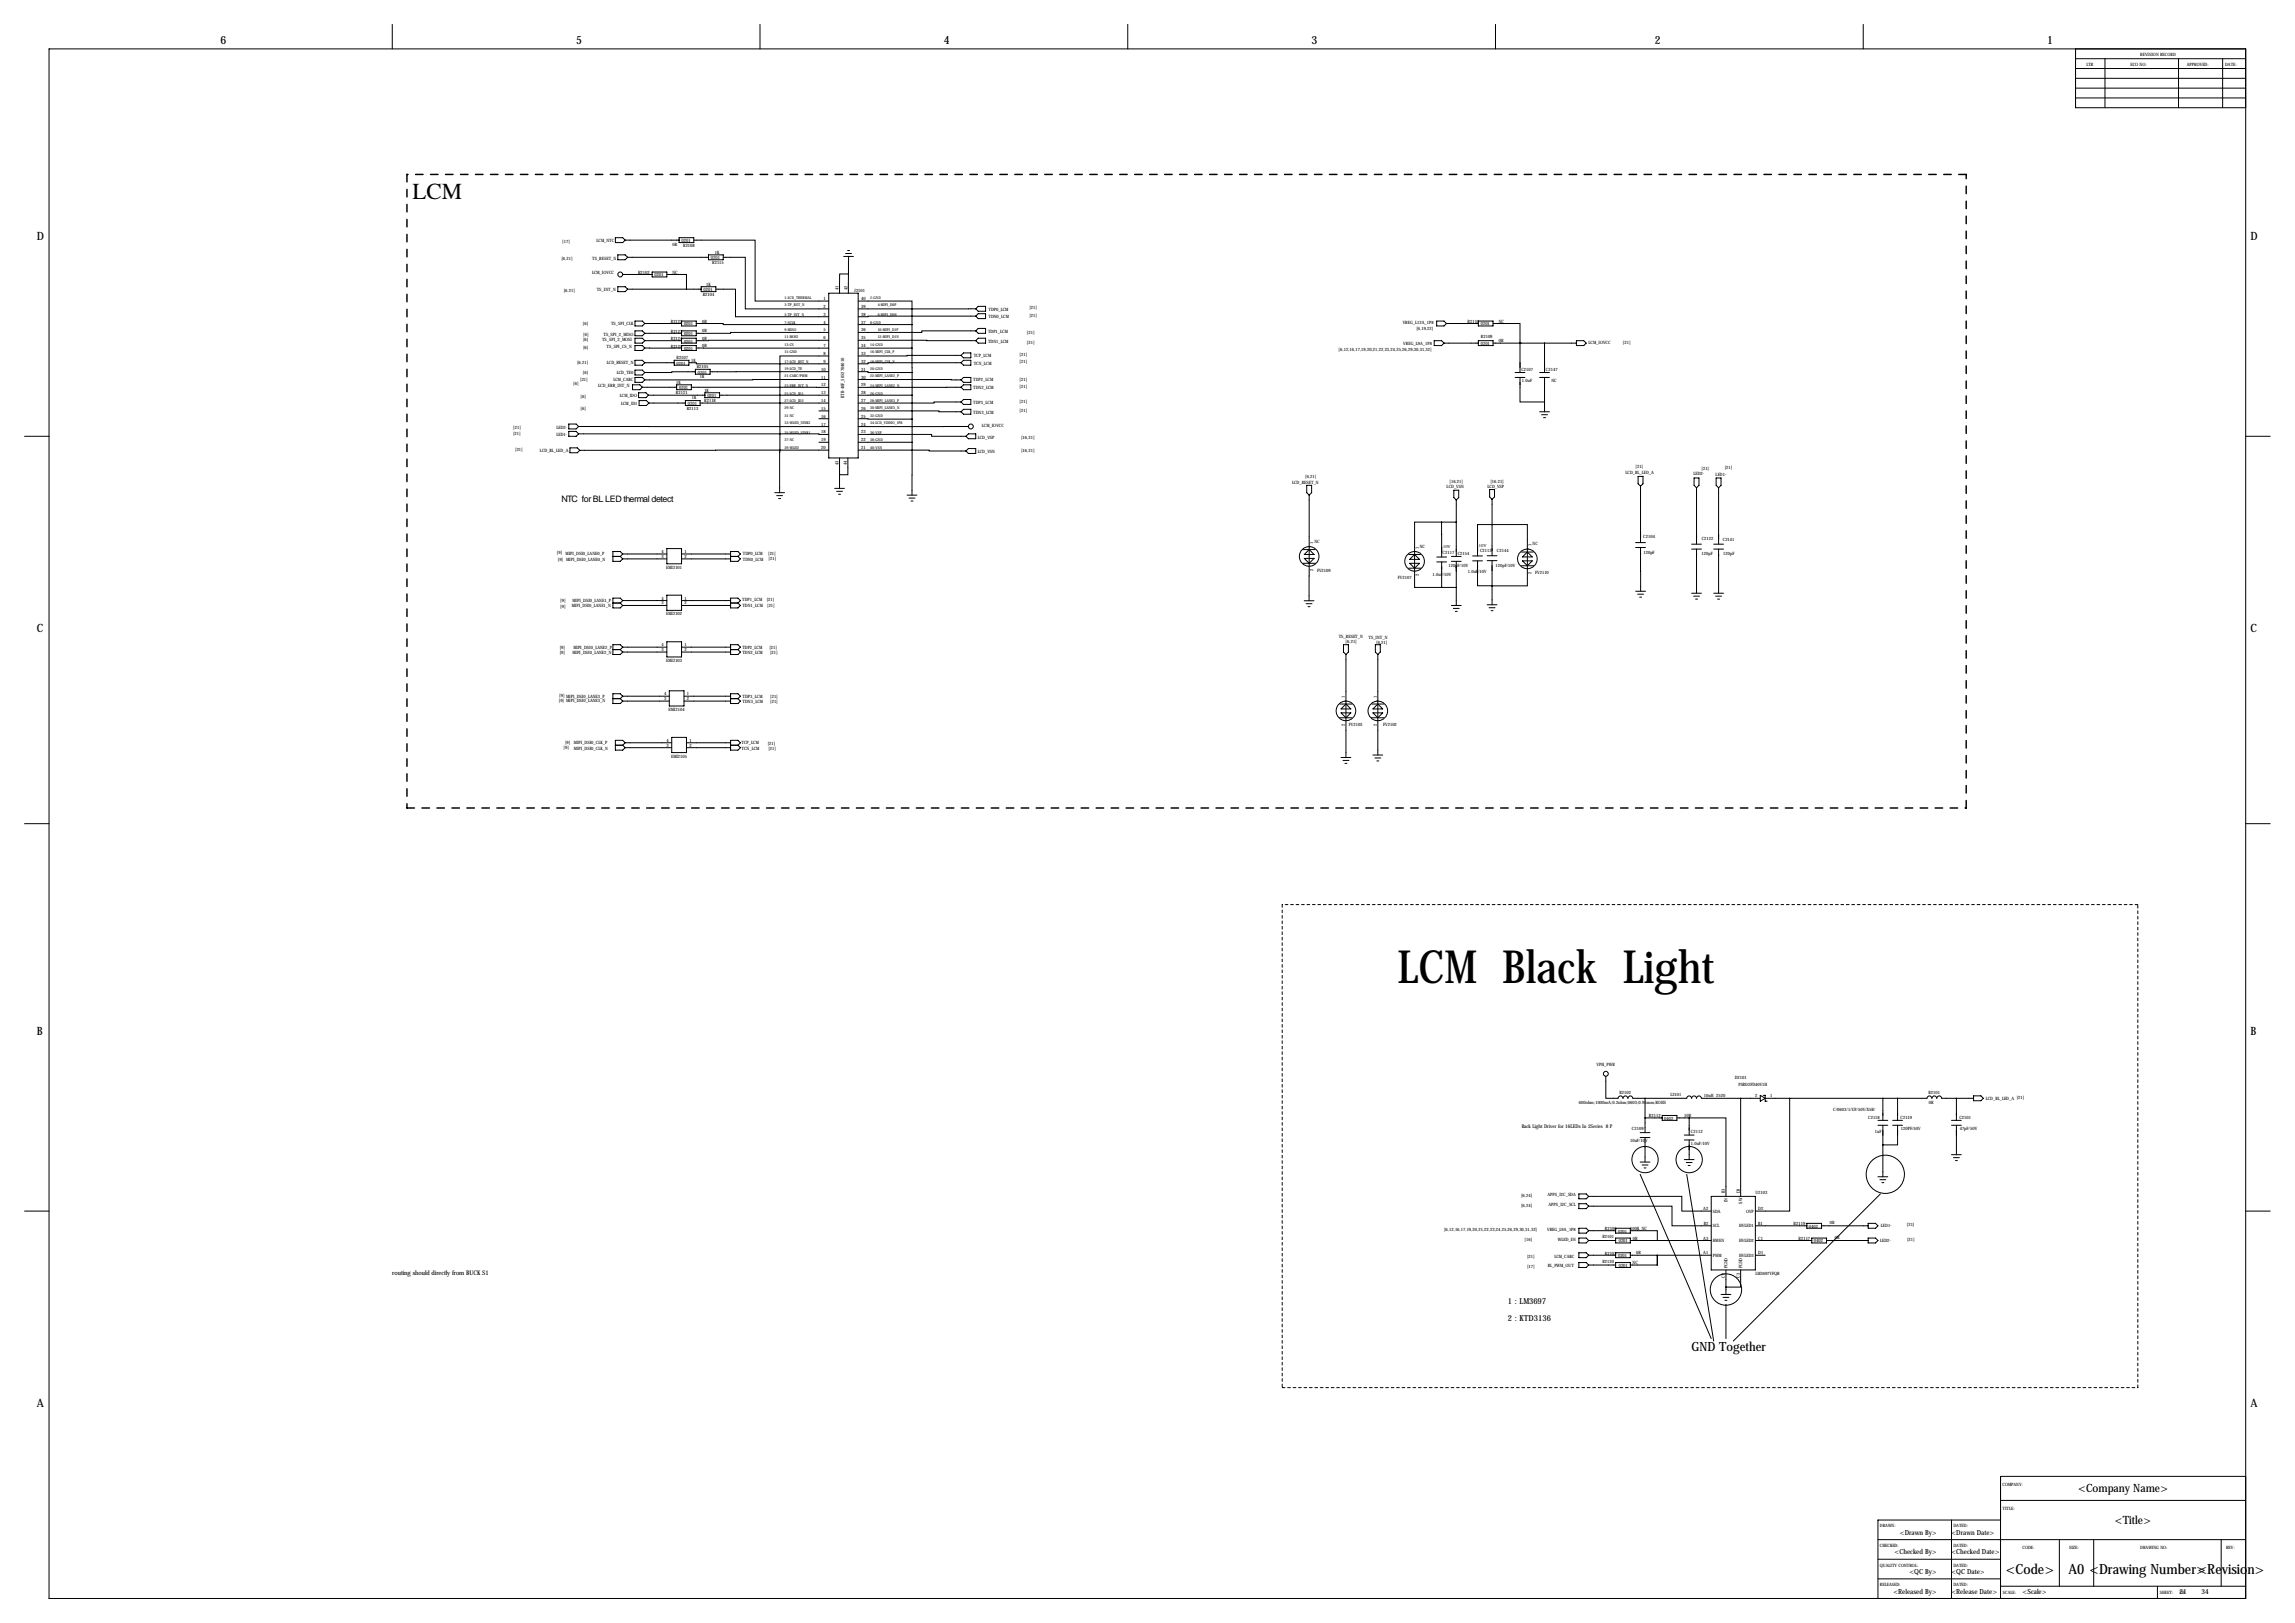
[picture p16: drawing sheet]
<svg xmlns="http://www.w3.org/2000/svg" width="1189mm" height="841mm" viewBox="0 0 1189 841" stroke-linecap="round" stroke-linejoin="round" font-family="sans-serif">
<defs><g id="words">
<text font-size="23.7" x="724" y="509">LCM Black Light</text>
<text font-size="11.9" x="214" y="103">LCM</text>
<g font-size="7.3">
<text x="1039" y="815">&lt;Code&gt;</text>
<text x="1072" y="815">A0 &lt;Drawing Number&gt;</text>
<text x="1138" y="815">&lt;Revision&gt;</text>
</g>
<text font-size="6.6" x="876" y="700">GND Together</text>
<g font-size="5.9">
<text x="114" y="23">6</text>
<text x="298" y="23">5</text>
<text x="489" y="23">4</text>
<text x="679" y="23">3</text>
<text x="857" y="23">2</text>
<text x="1060" y="23">1</text>
<text x="19" y="124">D</text>
<text x="1166" y="124">D</text>
<text x="19" y="328">C</text>
<text x="1166" y="328">C</text>
<text x="19" y="536">B</text>
<text x="1166" y="536">B</text>
<text x="19" y="729">A</text>
<text x="1166" y="729">A</text>
<text x="1077" y="773">&lt;Company Name&gt;</text>
<text x="1096" y="789">&lt;Title&gt;</text>
</g>
<text font-size="4.6" x="291" y="260">NTC for BL LED thermal detect</text>
<g font-size="4.3">
<text x="781" y="676">1 : LM3697</text>
<text x="781" y="684">2 : KTD3136</text>
</g>
<g font-size="3.6">
<text x="984" y="795">&lt;Drawn By&gt;</text>
<text x="1011" y="795">&lt;Drawn Date&gt;</text>
<text x="981" y="805">&lt;Checked By&gt;</text>
<text x="1011" y="805">&lt;Checked Date&gt;</text>
<text x="989" y="815">&lt;QC By&gt;</text>
<text x="1011" y="815">&lt;QC Date&gt;</text>
<text x="981" y="825">&lt;Released By&gt;</text>
<text x="1011" y="825">&lt;Release Date&gt;</text>
<text x="1048" y="825">&lt;Scale&gt;</text>
<text x="1129" y="825">21</text>
<text x="1140" y="825">34</text>
</g>
<text font-size="3.3" x="203" y="660">routing should directly from BUCK S1</text>
<text font-size="2.6" x="788" y="584">Back Light Driver for 16LEDs In 2Series 8 P</text>
<g font-size="2.3">
<text x="1109" y="29">REVISION RECORD</text>
<text x="1081" y="34">LTR</text>
<text x="1104" y="34">ECO NO:</text>
<text x="1133" y="34">APPROVED:</text>
<text x="1153" y="34">DATE:</text>
<text x="291" y="126">[17]</text>
<text x="309" y="126">LCM_NTC</text>
<text x="353" y="125">0201</text>
<text x="348" y="127">0R</text>
<text x="354" y="128">R2108</text>
<text x="370" y="132">1K</text>
<text x="291" y="135">[6,21]</text>
<text x="307" y="135">TS_RESET_N</text>
<text x="368" y="134">0201</text>
<text x="369" y="137">R2115</text>
<text x="307" y="142">LCM_IOVCC</text>
<text x="331" y="142">R2102</text>
<text x="339" y="143">0201</text>
<text x="348" y="142">NC</text>
<text x="366" y="148">1K</text>
<text x="292" y="151">[6,21]</text>
<text x="309" y="151">TS_INT_N</text>
<text x="364" y="153">R2104</text>
<text x="364" y="151">0201</text>
<text x="427" y="155">1</text>
<text x="434" y="150" transform="rotate(-90 434 150)">41</text>
<text x="439" y="150" transform="rotate(-90 439 150)">42</text>
<text x="443" y="151">J2101</text>
<text x="446" y="155">40</text>
<text x="427" y="159">2</text>
<text x="446" y="159">39</text>
<text x="512" y="161">TDP0_LCM</text>
<text x="533" y="160">[21]</text>
<text x="347" y="167">R2122</text>
<text x="364" y="167">0R</text>
<text x="427" y="164">3</text>
<text x="427" y="168">4</text>
<text x="446" y="164">38</text>
<text x="446" y="168">37</text>
<text x="512" y="165">TDN0_LCM</text>
<text x="533" y="164">[21]</text>
<text x="727" y="168">VREG_L12A_1P8</text>
<text x="760" y="167">R2110</text>
<text x="776" y="167">NC</text>
<text x="302" y="169">[6]</text>
<text x="302" y="174">[6]</text>
<text x="313" y="174">TS_SPI_2_MISO</text>
<text x="317" y="169">TS_SPI_CLK</text>
<text x="347" y="172">R2123</text>
<text x="354" y="169">0201</text>
<text x="354" y="174">0201</text>
<text x="364" y="172">0R</text>
<text x="427" y="172">5</text>
<text x="446" y="172">36</text>
<text x="512" y="173">TDP1_LCM</text>
<text x="532" y="173">[21]</text>
<text x="734" y="171">[6,19,22]</text>
<text x="767" y="169">0201</text>
<text x="302" y="177">[6]</text>
<text x="312" y="176">TS_SPI_2_MOSI</text>
<text x="347" y="176">R2124</text>
<text x="354" y="177">0201</text>
<text x="364" y="176">0R</text>
<text x="364" y="180">0R</text>
<text x="427" y="176">6</text>
<text x="427" y="180">7</text>
<text x="446" y="176">35</text>
<text x="446" y="180">34</text>
<text x="512" y="177">TDN1_LCM</text>
<text x="532" y="178">[21]</text>
<text x="727" y="179">VREG_L9A_1P8</text>
<text x="767" y="179">0201</text>
<text x="767" y="175">R2109</text>
<text x="776" y="177">0R</text>
<text x="823" y="178">LCM_IOVCC</text>
<text x="841" y="178">[21]</text>
<text x="302" y="181">[6]</text>
<text x="314" y="180">TS_SPI_CS_N</text>
<text x="347" y="180">R2125</text>
<text x="350" y="186">R2107</text>
<text x="354" y="181">0201</text>
<text x="427" y="184">8</text>
<text x="446" y="184">33</text>
<text x="504" y="185">TCP_LCM</text>
<text x="528" y="184">[21]</text>
<text x="693" y="182">[6,12,16,17,19,20,21,22,23,24,25,26,29,30,31,32]</text>
<text x="299" y="188">[6,21]</text>
<text x="314" y="189">LCD_RESET_N</text>
<text x="351" y="189">0201</text>
<text x="358" y="187">1K</text>
<text x="361" y="191">R2105</text>
<text x="427" y="188">9</text>
<text x="446" y="188">32</text>
<text x="504" y="189">TCN_LCM</text>
<text x="528" y="188">[21]</text>
<text x="301" y="197">[21]</text>
<text x="302" y="193">[6]</text>
<text x="318" y="198">LCM_CABC</text>
<text x="319" y="194">LCD_TE0</text>
<text x="361" y="194">0201</text>
<text x="362" y="196">1K</text>
<text x="425" y="192">10</text>
<text x="425" y="196">11</text>
<text x="446" y="192">31</text>
<text x="446" y="196">30</text>
<text x="504" y="198">TDP2_LCM</text>
<text x="528" y="197">[21]</text>
<text x="788" y="192">C2107</text>
<text x="788" y="198">1.0uF</text>
<text x="801" y="192">C2147</text>
<text x="804" y="198">NC</text>
<text x="297" y="200">[6]</text>
<text x="310" y="201">LCD_ERR_INT_N</text>
<text x="350" y="204">R2121</text>
<text x="350" y="199">1K</text>
<text x="352" y="202">0201</text>
<text x="365" y="203">1K</text>
<text x="425" y="200">12</text>
<text x="446" y="200">29</text>
<text x="504" y="201">TDN2_LCM</text>
<text x="528" y="201">[21]</text>
<text x="301" y="206">[6]</text>
<text x="321" y="206">LCM_IDO</text>
<text x="322" y="210">LCM_ID1</text>
<text x="356" y="210">0201</text>
<text x="358" y="207">1K</text>
<text x="365" y="208">R2118</text>
<text x="366" y="206">0201</text>
<text x="425" y="204">13</text>
<text x="425" y="208">14</text>
<text x="437" y="206" transform="rotate(-90 437 206)">BTB-40F_5052704010</text>
<text x="446" y="204">28</text>
<text x="446" y="208">27</text>
<text x="504" y="209">TDP3_LCM</text>
<text x="528" y="209">[21]</text>
<text x="301" y="212">[6]</text>
<text x="356" y="212">R2113</text>
<text x="425" y="212">15</text>
<text x="446" y="212">26</text>
<text x="504" y="214">TDN3_LCM</text>
<text x="528" y="214">[21]</text>
<text x="425" y="216">16</text>
<text x="425" y="220">17</text>
<text x="446" y="216">25</text>
<text x="446" y="220">24</text>
<text x="509" y="221">LCM_IOVCC</text>
<text x="266" y="225">[21]</text>
<text x="266" y="222">[21]</text>
<text x="288" y="226">LED1-</text>
<text x="288" y="222">LED2-</text>
<text x="425" y="225">18</text>
<text x="446" y="225">23</text>
<text x="506" y="227">LCD_VSP</text>
<text x="529" y="228">[16,21]</text>
<text x="267" y="234">[21]</text>
<text x="425" y="229">19</text>
<text x="425" y="233">20</text>
<text x="446" y="229">22</text>
<text x="446" y="233">21</text>
<text x="529" y="234">[16,21]</text>
<text x="280" y="234">LCD_BL_LED_A</text>
<text x="506" y="235">LCD_VSN</text>
<text x="434" y="241" transform="rotate(-90 434 241)">43</text>
<text x="439" y="241" transform="rotate(-90 439 241)">44</text>
<text x="842" y="245">LCD_BL_LED_A</text>
<text x="847" y="243">[21]</text>
<text x="881" y="243">[21]</text>
<text x="893" y="243">[21]</text>
<text x="669" y="251">LCD_RESET_N</text>
<text x="676" y="248">[6,21]</text>
<text x="751" y="250">[16,21]</text>
<text x="772" y="250">[16,21]</text>
<text x="877" y="246">LED2-</text>
<text x="889" y="247">LED1-</text>
<text x="749" y="253">LCD_VSN</text>
<text x="771" y="253">LCD_VSP</text>
<text x="680" y="282" transform="rotate(-90 680 282)">1</text>
<text x="681" y="281">NC</text>
<text x="851" y="279">C2104</text>
<text x="882" y="280">C2122</text>
<text x="892" y="280">C2141</text>
<text x="289" y="287">[9]</text>
<text x="293" y="288">MIPI_DSI0_LANE0_P</text>
<text x="343" y="286">4</text>
<text x="355" y="286">1</text>
<text x="385" y="288">TDP0_LCM</text>
<text x="398" y="287">[21]</text>
<text x="735" y="284" transform="rotate(-90 735 284)">1</text>
<text x="735" y="284">NC</text>
<text x="747" y="287">C2117</text>
<text x="748" y="284">10V</text>
<text x="755" y="287">C2154</text>
<text x="766" y="284">10V</text>
<text x="767" y="286">C2113</text>
<text x="775" y="286">C2144</text>
<text x="793" y="283" transform="rotate(-90 793 283)">1</text>
<text x="794" y="282">NC</text>
<text x="851" y="287">120pF</text>
<text x="881" y="288">120pF</text>
<text x="893" y="288">120pF</text>
<text x="289" y="291">[9] MIPI_DSI0_LANE0_N</text>
<text x="343" y="289">3</text>
<text x="355" y="289">2</text>
<text x="385" y="291">TDN0_LCM</text>
<text x="398" y="290">[21]</text>
<text x="750" y="294">120pF/10V</text>
<text x="775" y="294">120pF/10V</text>
<text x="345" y="295">EMI2101</text>
<text x="680" y="296" transform="rotate(-90 680 296)">2</text>
<text x="682" y="296">FV2109</text>
<text x="724" y="300">FV2107</text>
<text x="735" y="299" transform="rotate(-90 735 299)">2</text>
<text x="742" y="298">1.0uF/10V</text>
<text x="760" y="297">1.0uF/10V</text>
<text x="793" y="297" transform="rotate(-90 793 297)">2</text>
<text x="795" y="297">FV2110</text>
<text x="290" y="312">[9]</text>
<text x="297" y="312">MIPI_DSI0_LANE1_P</text>
<text x="343" y="311">4</text>
<text x="355" y="311">1</text>
<text x="385" y="312">TDP1_LCM</text>
<text x="397" y="311">[21]</text>
<text x="290" y="315">[9]</text>
<text x="296" y="315">MIPI_DSI0_LANE1_N</text>
<text x="343" y="313">3</text>
<text x="355" y="313">2</text>
<text x="385" y="315">TDN1_LCM</text>
<text x="397" y="314">[21]</text>
<text x="345" y="319">EMI2102</text>
<text x="343" y="335">4</text>
<text x="355" y="335">1</text>
<text x="694" y="331">TS_RESET_N</text>
<text x="697" y="333">[6,21]</text>
<text x="709" y="331">TS_INT_N</text>
<text x="713" y="333">[6,21]</text>
<text x="290" y="336">[9]</text>
<text x="290" y="339">[9]</text>
<text x="297" y="339">MIPI_DSI0_LANE2_N</text>
<text x="297" y="336">MIPI_DSI0_LANE2_P</text>
<text x="343" y="337">3</text>
<text x="355" y="337">2</text>
<text x="385" y="336">TDP2_LCM</text>
<text x="385" y="339">TDN2_LCM</text>
<text x="399" y="336">[21]</text>
<text x="399" y="339">[21]</text>
<text x="345" y="343">EMI2103</text>
<text x="289" y="364">[9] MIPI_DSI0_LANE3_N</text>
<text x="290" y="361">[9] MIPI_DSI0_LANE3_P</text>
<text x="344" y="363">3</text>
<text x="344" y="360">4</text>
<text x="356" y="363">2</text>
<text x="356" y="360">1</text>
<text x="385" y="362">TDP3_LCM</text>
<text x="385" y="364">TDN3_LCM</text>
<text x="399" y="361">[21]</text>
<text x="399" y="364">[21]</text>
<text x="697" y="362" transform="rotate(-90 697 362)">1</text>
<text x="713" y="362" transform="rotate(-90 713 362)">1</text>
<text x="346" y="368">EMI2104</text>
<text x="697" y="376" transform="rotate(-90 697 376)">2</text>
<text x="699" y="376">FV2103</text>
<text x="713" y="376" transform="rotate(-90 713 376)">2</text>
<text x="717" y="376">FV2102</text>
<text x="292" y="388">[9]</text>
<text x="293" y="385">[9]</text>
<text x="297" y="385">MIPI_DSI0_CLK_P</text>
<text x="297" y="388">MIPI_DSI0_CLK_N</text>
<text x="345" y="387">3</text>
<text x="345" y="384">4</text>
<text x="357" y="387">2</text>
<text x="357" y="384">1</text>
<text x="384" y="386">TCP_LCM</text>
<text x="384" y="389">TCN_LCM</text>
<text x="398" y="386">[21]</text>
<text x="398" y="389">[21]</text>
<text x="348" y="392">EMI2105</text>
<text x="827" y="552">VPH_PWR</text>
<text x="899" y="559">D2101</text>
<text x="901" y="563">PSBD2FD40V1H</text>
<text x="839" y="567">B2102</text>
<text x="865" y="568">L2101</text>
<text x="883" y="568">10uH 2520</text>
<text x="909" y="568">2</text>
<text x="917" y="568">1</text>
<text x="999" y="567">B2101</text>
<text x="1029" y="570">LCD_BL_LED_A [21]</text>
<text x="818" y="572">600ohm;1000mA;0.2ohm;0603;0.95mm;ROHS</text>
<text x="950" y="576">C/0603/1/UF/50V/X5R/</text>
<text x="999" y="572">0R</text>
<text x="854" y="579">R2112</text>
<text x="862" y="580">0402</text>
<text x="872" y="578">10R</text>
<text x="968" y="580">C2118</text>
<text x="985" y="580">C2119</text>
<text x="1015" y="580">C2101</text>
<text x="845" y="585">C2109</text>
<text x="876" y="587">C2112</text>
<text x="971" y="587">1uF</text>
<text x="985" y="585">120PF/50V</text>
<text x="1015" y="585">47pF/50V</text>
<text x="844" y="592">10uF/10V</text>
<text x="876" y="593">1.0uF/10V</text>
<text x="788" y="620">[6,24]</text>
<text x="802" y="620">APPS_I2C_SDA</text>
<text x="894" y="618" transform="rotate(-90 894 618)">B3</text>
<text x="895" y="623" transform="rotate(-90 895 623)">IN</text>
<text x="901" y="618" transform="rotate(-90 901 618)">D3</text>
<text x="903" y="623" transform="rotate(-90 903 623)">SW</text>
<text x="909" y="619">U2103</text>
<text x="788" y="625">[6,24]</text>
<text x="802" y="625">APPS_I2C_SCL</text>
<text x="882" y="627">A2</text>
<text x="887" y="628">SDA</text>
<text x="904" y="628">OVP</text>
<text x="911" y="627">D2</text>
<text x="883" y="634">B2</text>
<text x="887" y="636">SCL</text>
<text x="901" y="636">HVLED1</text>
<text x="911" y="634">B1</text>
<text x="929" y="634">R2119</text>
<text x="937" y="636">0402</text>
<text x="948" y="634">0R</text>
<text x="974" y="635">LED1-</text>
<text x="988" y="635">[21]</text>
<text x="748" y="638">[6,12,16,17,19,20,21,22,23,24,25,26,29,30,31,32]</text>
<text x="801" y="637">VREG_L9A_1P8</text>
<text x="830" y="641">R2101</text>
<text x="831" y="637">R2106</text>
<text x="838" y="638">0201</text>
<text x="845" y="637">100K_NC</text>
<text x="950" y="642">0R</text>
<text x="790" y="643">[16]</text>
<text x="807" y="643">WLED_EN</text>
<text x="839" y="644">0201</text>
<text x="846" y="642">0R</text>
<text x="882" y="642">A3</text>
<text x="887" y="643">HWEN</text>
<text x="901" y="643">HVLED2</text>
<text x="911" y="642">C1</text>
<text x="932" y="642">R2117</text>
<text x="940" y="644">0402</text>
<text x="974" y="643">LED2-</text>
<text x="988" y="643">[21]</text>
<text x="791" y="652">[21]</text>
<text x="805" y="651">LCM_CABC</text>
<text x="830" y="654">R2120</text>
<text x="831" y="650">R2103</text>
<text x="838" y="651">0201</text>
<text x="848" y="650">0R</text>
<text x="882" y="650">A1</text>
<text x="887" y="651">PWM</text>
<text x="901" y="651">HVLED3</text>
<text x="911" y="650">D1</text>
<text x="791" y="657">[17]</text>
<text x="802" y="657">BL_PWM_OUT</text>
<text x="839" y="656">0201</text>
<text x="846" y="655">NC</text>
<text x="895" y="657" transform="rotate(-90 895 657)">PGND</text>
<text x="903" y="657" transform="rotate(-90 903 657)">PGND</text>
<text x="894" y="662" transform="rotate(-90 894 662)">C2</text>
<text x="901" y="662" transform="rotate(-90 901 662)">C3</text>
<text x="909" y="660">LM3697YFQR</text>
<text x="1037" y="770">COMPANY:</text>
<text x="1037" y="782">TITLE:</text>
<text x="974" y="791">DRAWN:</text>
<text x="1012" y="791">DATED:</text>
<text x="974" y="801">CHECKED:</text>
<text x="1012" y="801">DATED:</text>
<text x="1048" y="803">CODE:</text>
<text x="1072" y="803">SIZE:</text>
<text x="1109" y="803">DRAWING NO:</text>
<text x="1153" y="803">REV:</text>
<text x="974" y="811">QUALITY CONTROL:</text>
<text x="1012" y="811">DATED:</text>
<text x="974" y="822">RELEASED:</text>
<text x="1012" y="822">DATED:</text>
<text x="1038" y="825">SCALE:</text>
<text x="1119" y="825">SHEET:</text>
<text x="1129" y="825">OF</text>
</g>
<g font-size="2">
<text x="406" y="155">1:LCD_THERMAL</text>
<text x="451" y="155">2:GND</text>
<text x="406" y="159">3:TP_RST_N</text>
<text x="455" y="159">4:MIPI_D0P</text>
<text x="406" y="164">5:TP_INT_N</text>
<text x="406" y="168">7:SCLK</text>
<text x="451" y="168">8:GND</text>
<text x="455" y="164">6:MIPI_D0N</text>
<text x="406" y="171">9:MISO</text>
<text x="455" y="171">10:MIPI_D1P</text>
<text x="406" y="179">13:CS</text>
<text x="406" y="175">11:MOSI</text>
<text x="451" y="179">14:GND</text>
<text x="455" y="175">12:MIPI_D1N</text>
<text x="406" y="183">15:GND</text>
<text x="451" y="183">16:MIPI_CLK_P</text>
<text x="406" y="188">17:LCD_RST_N</text>
<text x="406" y="192">19:LCD_TE</text>
<text x="451" y="188">18:MIPI_CLK_N</text>
<text x="451" y="192">20:GND</text>
<text x="406" y="196">21:CABC/PWM</text>
<text x="451" y="196">22:MIPI_LANE2_P</text>
<text x="406" y="201">23:ERR_INT_N</text>
<text x="451" y="201">24:MIPI_LANE2_N</text>
<text x="406" y="204">25:LCD_ID1</text>
<text x="406" y="208">27:LCD_ID2</text>
<text x="451" y="204">26:GND</text>
<text x="451" y="208">28:MIPI_LANE3_P</text>
<text x="406" y="212">29:NC</text>
<text x="406" y="216">31:NC</text>
<text x="451" y="212">30:MIPI_LANE3_N</text>
<text x="451" y="216">32:GND</text>
<text x="406" y="220">33:WLED_SINK2</text>
<text x="451" y="220">34:LCD_VDDIO_1P8</text>
<text x="406" y="225">35:WLED_SINK1</text>
<text x="451" y="225">36:VSP</text>
<text x="406" y="229">37:NC</text>
<text x="406" y="232">39:WLED</text>
<text x="451" y="229">38:GND</text>
<text x="451" y="232">40:VSN</text>
</g>
</g></defs>
<g fill="none" stroke="#000" stroke-width=".52">
<path d="M203 13v12M394 13v12M584 13v12M775 13v12M965 13v12M25 25h1138v803h-1138zM1075 25v31h88M1075 30h88M1075 35h88M1090 30v26M1129 30v26M1151 30v26"/>
<path d="M1075 41h88M1075 46h88M1075 51h88M319 123h4l1 1-1 2h-4zM320 132h4l1 1-1 2h-4zM324 124h28M325 133h42M352 123h7v3h-7zM359 124h32v32h38M367 132h8v3h-8zM375 133h11v27h43M437 133h5"/>
<path d="M438 131h3M439 130h1M440 133v9M320 149h4l1 1-1 1h-4zM323 142h15M325 150h38M338 141h7v2h-7zM345 142h11v8M363 149h8v2h-8zM371 150h10v14h48M429 152h16v85h-16zM440 142h-5v10"/>
<path d="M440 142l-1 10M445 156h27v12M505 160h-60M505 160l2-1h4v2h-4zM329 175h4l1 1-1 2h-4zM329 179h4l1 1-1 2h-4zM329 166h4l1 2-1 1h-4zM329 171h4l1 2-1 1h-4zM334 176h19M334 168h19M334 173h19M353 175h8v3h-8z"/>
<path d="M353 179h8v3h-8zM353 166h8v3h-8zM353 171h8v3h-8zM361 168h14h54M429 176h-68M429 172l-68 1M445 168h27M445 176h60M472 168v12M505 171h-27v1h-33M505 164h-60M505 176l2-1h4v3h-4z"/>
<path d="M505 164l2-2h4v3h-4zM507 170h4v3h-4l-2-2zM743 176h4l1 2-1 1h-4zM744 166h4l1 2-1 1h-4zM748 178h18M749 168h17M766 166h7v3h-7zM766 176h7v3h-7zM773 168h14v10M773 178h44M787 178h.1M787 178v15"/>
<path d="M800 178v15M817 176h3l2 2-2 1h-3zM328 199h3l2 2-2 1h-3zM329 196h4l1 1-1 1h-4zM329 187h4l1 1-1 1h-4zM329 192h4l1 1-1 1h-4zM334 180h19M334 188h15M349 187h8v2h-8zM351 199h7v3h-7zM357 188h4h68M360 193h-26"/>
<path d="M360 191h8v3h-8zM361 180h68M429 184h-25v71M429 197h-95M429 193h-61M445 197h53M445 193h27M445 180h27M472 180v13M472 193v36M498 184h-53M498 188h-48h-5"/>
<path d="M498 197l1-1h4v2h-4zM498 188l1-1h4v2h-4zM498 184l1-1h4v2h-4zM785 196h5M785 193h5M787 196v12h13M798 196h5M798 193h5M800 196v17M295 220h3l2 1-2 1h-3zM331 203h4l1 2-1 1h-4zM331 207h4l1 2-1 1h-4z"/>
<path d="M333 201h18M336 205h29M336 209h19M355 207h8v3h-8zM358 201h71M363 209h66M365 203h8v3h-8zM373 205h56M424 213h5M424 217h5M445 213h53M445 217h27"/>
<path d="M445 205h27M498 201h-53M498 208h-14v1h-39M498 201l1-2h4v3h-4zM498 213l1-1h4v3h-4zM498 208l1-1h4v2h-4zM798 213h5M799 215h3M800 216h1M13 226h12M295 223h3l2 2-2 1h-3zM295 232h4l1 1-1 2h-4z"/>
<path d="M300 225h129M300 221h129M424 229h5M429 233h-129M435 237v16M439 237v9h-4M445 233l55 1M445 225h38v1h17M445 229h27M472 229v27M500 226l2-1h3v2h-3zM500 234l2-2h3v3h-3z"/>
<path d="M502 221h-57M1163 226h13M401 255h5M402 257h3M403 258h1M432 253h5M433 254h3M434 256h1M470 256h5M471 258h3M472 260h1M677 251h2v4l-1 1-1-1z"/>
<path d="M678 256v55M753 254h3v4l-2 1-1-1zM754 259v29M772 254h2v3l-1 2-1-2zM773 259v29M849 247h2v4l-1 1-1-1zM850 252v29M878 248h2v3l-1 2-1-2zM879 253v29M889 248h3v3l-2 2-1-2zM890 253v29M747 270v19"/>
<path d="M747 270h-14v34h14M747 270h7M773 272h.1M773 272h-8v16M773 272h18v31h-26v-12M317 288h4M321 288l2 1M323 287l-2-1h-4v5h4l2-2M323 289h22M323 287h22M323 287l-2 1M345 284h8v8h-8z"/>
<path d="M353 289h25M353 287h25M378 288h4M378 286h4l2 1-2 1 2 1-2 2h-4zM675 292h6M675 285h6M676 289h5l-3 3zM676 287l2-2 3 2zM678 283h1M730 287h6M730 294h6M730 292h5l-2 2z"/>
<path d="M733 286h.1M733 287l2 3h-5zM744 291h5M744 289h5M747 291v13M752 288h5M752 291h5M754 291v23M763 291h5M763 288h5M770 288h5M770 290h5"/>
<path d="M773 290v23M788 293h7M788 286h6M789 291h5l-3 2zM791 284h1M791 286l3 2h-5zM847 284h5M847 281h5M850 284v22M876 284h5M876 282h5M879 284v23"/>
<path d="M888 284h5M888 282h5M890 284v23M317 312h4M321 312l2 2M323 314h22M323 311h22M323 311l-2-1h-4v5h4l2-1M323 311l-2 1M345 308h8v8h-8zM353 314h25M353 311h25"/>
<path d="M378 310h4l2 1-2 1 2 2-2 1h-4zM378 312h4M676 311h5M677 313h3M678 314h1M747 304h7M752 314h5M753 315h3M754 317h1M770 313h5M771 315h3M772 316h1"/>
<path d="M847 306h5M848 308h3M849 309h1M876 307h5M877 309h3M878 310h1M888 307h5M889 309h3M890 310h1M317 336h4M321 336l2 2M323 338h22"/>
<path d="M323 335h22M323 335l-2-1h-4v5h4l2-1M323 335l-2 1M345 332h8v8h-8zM353 338h25M353 335h25M378 334h4l2 1-2 1 2 2-2 1h-4zM378 336h4M696 334h2v4l-1 1-1-1zM697 339v53M712 334h3v4l-1 1-2-1zM714 339v52"/>
<path d="M347 358h7v8h-7zM378 359h4l2 2-2 1 2 1-2 1h-4zM317 362h4M321 362l2 1M323 363h24M323 361h24M323 361l-2-2h-4v5h4l2-1M323 361l-2 1M354 363h24M354 361h24M378 362h4M694 372h6"/>
<path d="M694 365h6M695 369h5l-3 3zM695 367l2-2 3 2zM697 363h.1M710 372h7M711 365h6M711 369h5l-2 3zM713 363h1M714 365l2 2h-5zM319 386h4M323 386l1 1M324 387h24"/>
<path d="M324 385h24M324 385l-1 1M324 385l-1-2h-4v6h4l1-2M348 382h8v8h-8zM356 387h22M356 385h22M378 386h4M378 383h4l2 2-2 1 2 1-2 2h-4zM695 392h5M696 394h3M697 395h1M711 391h5"/>
<path d="M712 393h3M713 394h1M13 427h12M1163 427h13M832 557v12h6a1.3 1.3 0 0 1 1-1 1.3 1.3 0 0 1 2 1 1.3 1.3 0 0 1 1-1 1.3 1.3 0 0 1 1 1 1.3 1.3 0 0 1 2-1 1.3 1.3 0 0 1 1 1h28a1.3 1.3 0 0 1 1-1 1.3 1.3 0 0 1 1 1M852 579h9M852 569v18M861 578h8v2h-8zM869 579h6M875 579h19v41M875 579v9M876 569a1.3 1.3 0 0 1 2-1 1.3 1.3 0 0 1 1 1 1.3 1.3 0 0 1 1-1 1.3 1.3 0 0 1 1 1h31"/>
<path d="M902 569v51M912 567l2 2-2 1zM913 567h1v3h1M914 569h84a1.3 1.3 0 0 1 1-1 1.3 1.3 0 0 1 2 1 1.3 1.3 0 0 1 1-1 1.3 1.3 0 0 1 1 1M927 569v58h-18M975 569v11M983 569v11M1003 569a1.3 1.3 0 0 1 2-1 1.3 1.3 0 0 1 1 1h16M1013 569v11M1022 568h4l1 1-1 1h-4zM850 589h5M850 587h5"/>
<path d="M852 589v13M872 588h6M872 590h6M875 590v11M973 580h5M973 583h5M975 583v27M980 580h6M980 583h6M983 583v10h-8M1011 580h5M1011 583h5"/>
<path d="M1011 598h5M1012 600h3M1013 583v15M818 618h4l1 2-1 1h-4zM823 620h48v7h15M850 608l36 85M850 602h5M851 603h3M852 605h1M872 601h6M874 602h3M874 608l14 87"/>
<path d="M875 604h1M886 620h23v38h-23zM973 610h5M974 611h3M974 618l-76 77M975 613h1M1013 601h1M13 627h12M818 636h4l1 1-1 2h-4zM818 623h4l1 2-1 1h-4zM823 625h43v10h20M823 637h14"/>
<path d="M837 636h8v3h-8zM845 637h14v6M909 635h27M936 634h8v2h-8zM944 635h24M968 634h4l1 1-1 1h-4zM1163 627h13M818 649h4l1 1-1 1h-4zM818 654h4l1 1-1 2h-4zM818 641h4l1 2-1 1h-4zM823 650h14M823 655h14"/>
<path d="M823 643h14M837 641h8v3h-8zM837 649h8v2h-8zM837 654h8v3h-8zM845 650h14v5M845 655h14M845 643h41M886 650h-27v5M894 658v12M902 658v9h-8M909 650h5M909 643h30"/>
<path d="M939 641h7v3h-7zM946 643h22M968 641h4l1 2-1 1h-4zM892 670h5M893 672h3M894 674h1M894 676v17M1036 777h127M1163 765h-127v63M973 797h190M1011 787v41M1036 787h-63v41"/>
<path d="M1067 797v25M1085 797v25M1151 797v25M973 808h63M973 818h63M1036 822h127M1118 822v6"/>
<circle cx="321" cy="142" r="1.3"/>
<circle cx="503" cy="221" r="1.3"/>
<circle cx="678" cy="288" r="5"/>
<circle cx="733" cy="291" r="5"/>
<circle cx="791" cy="289" r="5"/>
<circle cx="697" cy="368" r="5"/>
<circle cx="714" cy="368" r="5"/>
<circle cx="832" cy="556" r="1.3"/>
<circle cx="852" cy="601" r="7"/>
<circle cx="875" cy="601" r="7"/>
<circle cx="977" cy="608" r="10"/>
<circle cx="894" cy="668" r="8"/>
</g>
<path d="M664 469v250M1107 469h-443M664 719h443M1107 719v-250" fill="none" stroke="#000" stroke-width=".52" stroke-dasharray="1.4 1.4"/>
<path d="M211 90v329M1019 90h-808M211 419h808M1019 419v-329" fill="none" stroke="#000" stroke-width=".76" stroke-dasharray="3.9 3.9"/>
<path d="M472 217a.5 .5 0 0 0 1 0 .5 .5 0 0 0-1 0zM472 205a.5 .5 0 0 0 1 0 .5 .5 0 0 0-1 0zM472 193a.5 .5 0 0 0 1 0 .5 .5 0 0 0-1 0zM472 229a.5 .5 0 0 0 1 0 .5 .5 0 0 0-1 0z" fill="#000" stroke="#000" stroke-width=".52"/>
<use href="#words"/>
</svg>
